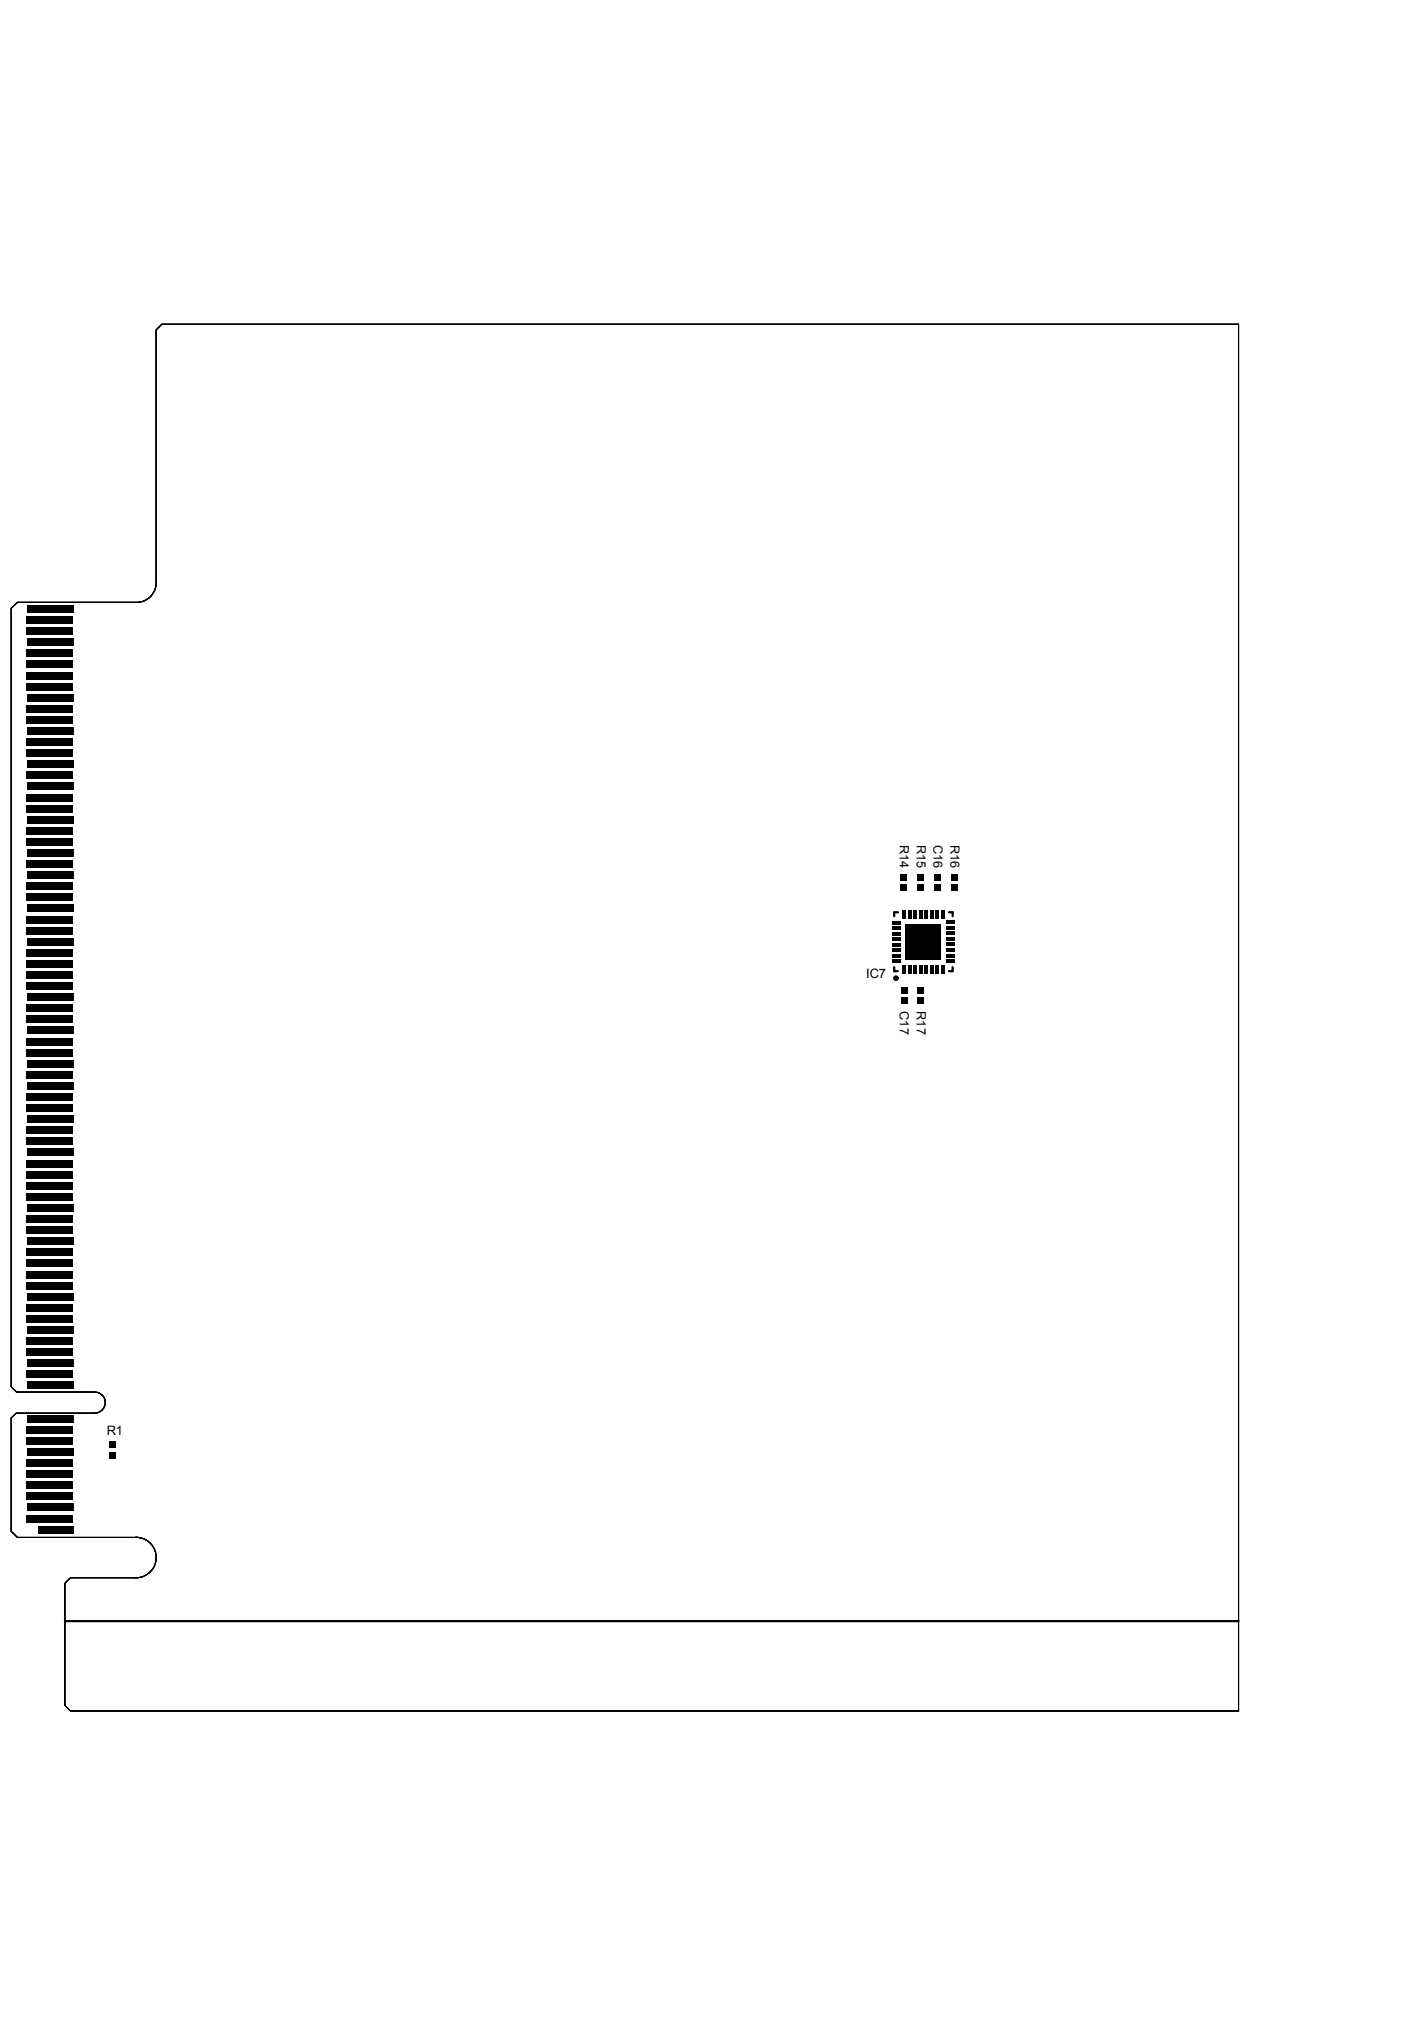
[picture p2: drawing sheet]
<svg xmlns="http://www.w3.org/2000/svg" width="201mm" height="287mm" viewBox="0 0 201 287" stroke-linecap="round" stroke-linejoin="round" font-family="sans-serif">
<defs><g id="words">
<g font-size="1.8">
<text x="127" y="119.2" transform="rotate(90 127 119.2)">R14</text>
<text x="129.4" y="119.2" transform="rotate(90 129.4 119.2)">R15</text>
<text x="131.7" y="119.2" transform="rotate(90 131.7 119.2)">C16</text>
<text x="134.1" y="119.2" transform="rotate(90 134.1 119.2)">R16</text>
<text x="122.2" y="138">IC7</text>
<text x="127" y="142.6" transform="rotate(90 127 142.6)">C17</text>
<text x="129.4" y="142.6" transform="rotate(90 129.4 142.6)">R17</text>
<text x="15.1" y="202.5">R1</text>
</g>
</g></defs>
<path d="M22.8 45.8h152v195.6h-164.9l-.7-.8v-17.2l.7-.8h9.3a2.78 2.78 0 0 0 2.6-1.7 2.84 2.84 0 0 0-2.7-3.9h-16.6l-.9-.9v-16l.7-.7h11.1a1.49 1.49 0 0 0 1.5-1.5 1.49 1.49 0 0 0-1.5-1.5h-11.1l-.7-.7v-109.9l.9-.8h16.8a2.71 2.71 0 0 0 2.7-2.7v-35.7z" fill="none" stroke="#000" stroke-width=".14"/>
<path d="M126.2 136.5v.5h.5M126.7 128.7h-.5v.6M133.9 128.7h.5v.6M134.4 136.5v.5h-.5M9.2 228.8h165.6" fill="none" stroke="#000" stroke-width=".32"/>
<path d="M13.4 199.4a1.47 1.47 0 0 0 1.4-1.5 1.47 1.47 0 0 0-1.4-1.5h-11.1l-.7-.7v-109.9l.9-.8h16.8a2.74 2.74 0 0 0 2.7-2.7v-35.7l.8-.8h152v195.6h-164.9l-.7-.8v-17.2l.7-.8h9.3a2.86 2.86 0 0 0 2.8-2.8 2.86 2.86 0 0 0-2.8-2.9M13.4 199.4h-11.1l-.7 .7v16l.9 .9h16.7" fill="none" stroke="#000" stroke-width=".16"/>
<circle cx="126.4" cy="138" r=".2" fill="none" stroke="#000" stroke-width=".4"/>
<g fill="#000">
<path d="M3.8 96.3h6.5v1.1h-6.5z" fill-rule="evenodd"/>
<path d="M3.8 93.2h6.5v1.1h-6.5z" fill-rule="evenodd"/>
<path d="M3.8 86.9h6.5v1.2h-6.5z" fill-rule="evenodd"/>
<path d="M3.8 94.8h6.5v1.1h-6.5z" fill-rule="evenodd"/>
<path d="M3.8 88.5h6.5v1.1h-6.5z" fill-rule="evenodd"/>
<path d="M3.8 91.6h6.5v1.2h-6.5z" fill-rule="evenodd"/>
<path d="M3.8 90h6.5v1.2h-6.5z" fill-rule="evenodd"/>
<path d="M3.8 97.9h6.5v1.1h-6.5z" fill-rule="evenodd"/>
<path d="M3.8 85.4h6.5v1.1h-6.5z" fill-rule="evenodd"/>
<path d="M3.8 118.2h6.5v1.1h-6.5z" fill-rule="evenodd"/>
<path d="M3.8 116.7h6.5v1.1h-6.5z" fill-rule="evenodd"/>
<path d="M3.8 112h6.5v1.1h-6.5z" fill-rule="evenodd"/>
<path d="M3.8 113.5h6.5v1.2h-6.5z" fill-rule="evenodd"/>
<path d="M3.8 108.9h6.5v1.1h-6.5z" fill-rule="evenodd"/>
<path d="M3.8 105.7h6.5v1.1h-6.5z" fill-rule="evenodd"/>
<path d="M3.8 99.5h6.5v1.1h-6.5z" fill-rule="evenodd"/>
<path d="M3.8 101h6.5v1.1h-6.5z" fill-rule="evenodd"/>
<path d="M3.8 104.2h6.5v1.1h-6.5z" fill-rule="evenodd"/>
<path d="M3.8 115.1h6.5v1.1h-6.5z" fill-rule="evenodd"/>
<path d="M3.8 110.4h6.5v1.1h-6.5z" fill-rule="evenodd"/>
<path d="M3.8 102.6h6.5v1.1h-6.5z" fill-rule="evenodd"/>
<path d="M3.8 107.3h6.5v1.1h-6.5z" fill-rule="evenodd"/>
<path d="M3.8 137h6.5v1.2h-6.5z" fill-rule="evenodd"/>
<path d="M3.8 138.6h6.5v1.1h-6.5z" fill-rule="evenodd"/>
<path d="M3.8 133.9h6.5v1.1h-6.5z" fill-rule="evenodd"/>
<path d="M3.8 135.5h6.5v1.1h-6.5z" fill-rule="evenodd"/>
<path d="M3.8 130.8h6.5v1.1h-6.5z" fill-rule="evenodd"/>
<path d="M3.8 129.2h6.5v1.1h-6.5z" fill-rule="evenodd"/>
<path d="M3.8 124.5h6.5v1.1h-6.5z" fill-rule="evenodd"/>
<path d="M3.8 126.1h6.5v1.1h-6.5z" fill-rule="evenodd"/>
<path d="M3.8 121.4h6.5v1.1h-6.5z" fill-rule="evenodd"/>
<path d="M3.8 132.3h6.5v1.1h-6.5z" fill-rule="evenodd"/>
<path d="M3.8 127.6h6.5v1.1h-6.5z" fill-rule="evenodd"/>
<path d="M3.8 122.9h6.5v1.1h-6.5z" fill-rule="evenodd"/>
<path d="M3.8 119.8h6.5v1.1h-6.5z" fill-rule="evenodd"/>
<path d="M125.9 134.7h1.1v.4h-1.1z" fill-rule="evenodd"/>
<path d="M125.9 133.9h1.2v.4h-1.2z" fill-rule="evenodd"/>
<path d="M125.9 131.5h1.2v.5h-1.2z" fill-rule="evenodd"/>
<path d="M125.9 132.3h1.1v.4h-1.1z" fill-rule="evenodd"/>
<path d="M125.9 130h1.1v.4h-1.1z" fill-rule="evenodd"/>
<path d="M125.9 135.4h1.2v.4h-1.2z" fill-rule="evenodd"/>
<path d="M125.9 133.1h1.2v.4h-1.2z" fill-rule="evenodd"/>
<path d="M125.9 130.7h1.2v.5h-1.2z" fill-rule="evenodd"/>
<path d="M127.3 128.4h.5v1.2h-.5z" fill-rule="evenodd"/>
<path d="M127.3 136.2h.5v1.2h-.5z" fill-rule="evenodd"/>
<path d="M127.8 130.4h5v5h-5z" fill-rule="evenodd"/>
<path d="M127.1 124.8h.9v.9h-.9z" fill-rule="evenodd"/>
<path d="M127.1 123.4h.9v.9h-.9z" fill-rule="evenodd"/>
<path d="M128.1 128.4h.5v1.2h-.5z" fill-rule="evenodd"/>
<path d="M128.1 136.2h.5v1.2h-.5z" fill-rule="evenodd"/>
<path d="M128.9 128.4h.4v1.2h-.4z" fill-rule="evenodd"/>
<path d="M128.9 136.2h.4v1.2h-.4z" fill-rule="evenodd"/>
<path d="M129.7 128.4h.4v1.2h-.4z" fill-rule="evenodd"/>
<path d="M129.7 136.2h.4v1.2h-.4z" fill-rule="evenodd"/>
<path d="M129.4 124.8h1v.9h-1z" fill-rule="evenodd"/>
<path d="M129.4 123.4h1v.9h-1z" fill-rule="evenodd"/>
<path d="M130.5 128.4h.4v1.2h-.4z" fill-rule="evenodd"/>
<path d="M130.5 136.2h.4v1.2h-.4z" fill-rule="evenodd"/>
<path d="M131.3 128.4h.4v1.2h-.4z" fill-rule="evenodd"/>
<path d="M131.3 136.2h.4v1.2h-.4z" fill-rule="evenodd"/>
<path d="M131.8 124.8h1v.9h-1z" fill-rule="evenodd"/>
<path d="M131.8 123.3h1v.9h-1z" fill-rule="evenodd"/>
<path d="M132 128.4h.5v1.2h-.5z" fill-rule="evenodd"/>
<path d="M132 136.2h.5v1.2h-.5z" fill-rule="evenodd"/>
<path d="M132.8 128.4h.5v1.2h-.5z" fill-rule="evenodd"/>
<path d="M132.8 136.2h.5v1.2h-.5z" fill-rule="evenodd"/>
<path d="M133.6 134.6h1.1v.5h-1.1z" fill-rule="evenodd"/>
<path d="M133.6 133.8h1.1v.5h-1.1z" fill-rule="evenodd"/>
<path d="M133.6 131.5h1.1v.4h-1.1z" fill-rule="evenodd"/>
<path d="M133.6 132.3h1.1v.4h-1.1z" fill-rule="evenodd"/>
<path d="M133.6 129.9h1.1v.5h-1.1z" fill-rule="evenodd"/>
<path d="M133.6 135.4h1.1v.4h-1.1z" fill-rule="evenodd"/>
<path d="M133.6 130.7h1.1v.4h-1.1z" fill-rule="evenodd"/>
<path d="M133.6 133h1.1v.5h-1.1z" fill-rule="evenodd"/>
<path d="M134.2 124.8h.9v.9h-.9z" fill-rule="evenodd"/>
<path d="M134.2 123.4h.9v.9h-.9z" fill-rule="evenodd"/>
<path d="M3.8 154.3h6.5v1.1h-6.5z" fill-rule="evenodd"/>
<path d="M3.8 151.1h6.5v1.1h-6.5z" fill-rule="evenodd"/>
<path d="M3.8 148h6.5v1.1h-6.5z" fill-rule="evenodd"/>
<path d="M3.8 141.7h6.5v1.1h-6.5z" fill-rule="evenodd"/>
<path d="M3.8 146.4h6.5v1.1h-6.5z" fill-rule="evenodd"/>
<path d="M3.8 155.8h6.5v1.1h-6.5z" fill-rule="evenodd"/>
<path d="M3.8 143.3h6.5v1.1h-6.5z" fill-rule="evenodd"/>
<path d="M3.8 157.4h6.5v1.1h-6.5z" fill-rule="evenodd"/>
<path d="M3.8 144.8h6.5v1.1h-6.5z" fill-rule="evenodd"/>
<path d="M3.8 140.1h6.5v1.2h-6.5z" fill-rule="evenodd"/>
<path d="M3.8 152.7h6.5v1.1h-6.5z" fill-rule="evenodd"/>
<path d="M3.8 149.5h6.5v1.1h-6.5z" fill-rule="evenodd"/>
<path d="M127.1 140.7h.9v.9h-.9z" fill-rule="evenodd"/>
<path d="M127.1 139.3h.9v.9h-.9z" fill-rule="evenodd"/>
<path d="M129.4 140.7h1v.9h-1z" fill-rule="evenodd"/>
<path d="M129.4 139.3h1v.9h-1z" fill-rule="evenodd"/>
<path d="M3.8 176.2h6.5v1.1h-6.5z" fill-rule="evenodd"/>
<path d="M3.8 173h6.5v1.1h-6.5z" fill-rule="evenodd"/>
<path d="M3.8 166.8h6.5v1.1h-6.5z" fill-rule="evenodd"/>
<path d="M3.8 163.6h6.5v1.2h-6.5z" fill-rule="evenodd"/>
<path d="M3.8 160.5h6.5v1.1h-6.5z" fill-rule="evenodd"/>
<path d="M3.8 177.7h6.5v1.1h-6.5z" fill-rule="evenodd"/>
<path d="M3.8 171.5h6.5v1.1h-6.5z" fill-rule="evenodd"/>
<path d="M3.8 158.9h6.5v1.2h-6.5z" fill-rule="evenodd"/>
<path d="M3.8 165.2h6.5v1.1h-6.5z" fill-rule="evenodd"/>
<path d="M3.8 168.3h6.5v1.1h-6.5z" fill-rule="evenodd"/>
<path d="M3.8 169.9h6.5v1.1h-6.5z" fill-rule="evenodd"/>
<path d="M3.8 174.6h6.5v1.1h-6.5z" fill-rule="evenodd"/>
<path d="M3.8 162h6.5v1.2h-6.5z" fill-rule="evenodd"/>
<path d="M3.8 188.7h6.5v1.1h-6.5z" fill-rule="evenodd"/>
<path d="M3.8 185.5h6.5v1.2h-6.5z" fill-rule="evenodd"/>
<path d="M3.8 179.3h6.5v1.1h-6.5z" fill-rule="evenodd"/>
<path d="M3.8 190.2h6.5v1.1h-6.5z" fill-rule="evenodd"/>
<path d="M3.8 193.4h6.5v1.1h-6.5z" fill-rule="evenodd"/>
<path d="M3.8 184h6.5v1.1h-6.5z" fill-rule="evenodd"/>
<path d="M3.8 180.9h6.5v1.1h-6.5z" fill-rule="evenodd"/>
<path d="M3.8 194.9h6.5v1.1h-6.5z" fill-rule="evenodd"/>
<path d="M3.8 191.8h6.5v1.1h-6.5z" fill-rule="evenodd"/>
<path d="M3.8 182.4h6.5v1.1h-6.5z" fill-rule="evenodd"/>
<path d="M3.8 187.1h6.5v1.1h-6.5z" fill-rule="evenodd"/>
<path d="M3.8 213.7h6.5v1.1h-6.5z" fill-rule="evenodd"/>
<path d="M3.8 210.6h6.5v1.1h-6.5z" fill-rule="evenodd"/>
<path d="M3.8 207.4h6.5v1.2h-6.5z" fill-rule="evenodd"/>
<path d="M3.8 201.2h6.5v1.1h-6.5z" fill-rule="evenodd"/>
<path d="M3.8 209h6.5v1.2h-6.5z" fill-rule="evenodd"/>
<path d="M3.8 205.9h6.5v1.1h-6.5z" fill-rule="evenodd"/>
<path d="M3.8 202.8h6.5v1.1h-6.5z" fill-rule="evenodd"/>
<path d="M3.8 212.1h6.5v1.2h-6.5z" fill-rule="evenodd"/>
<path d="M3.8 204.3h6.5v1.1h-6.5z" fill-rule="evenodd"/>
<path d="M3.8 199.6h6.5v1.1h-6.5z" fill-rule="evenodd"/>
<path d="M5.4 215.3h4.9v1.1h-4.9z" fill-rule="evenodd"/>
<path d="M15.4 204.9h.9v.9h-.9z" fill-rule="evenodd"/>
<path d="M15.4 203.4h.9v.9h-.9z" fill-rule="evenodd"/>
</g>
<use href="#words"/>
</svg>
